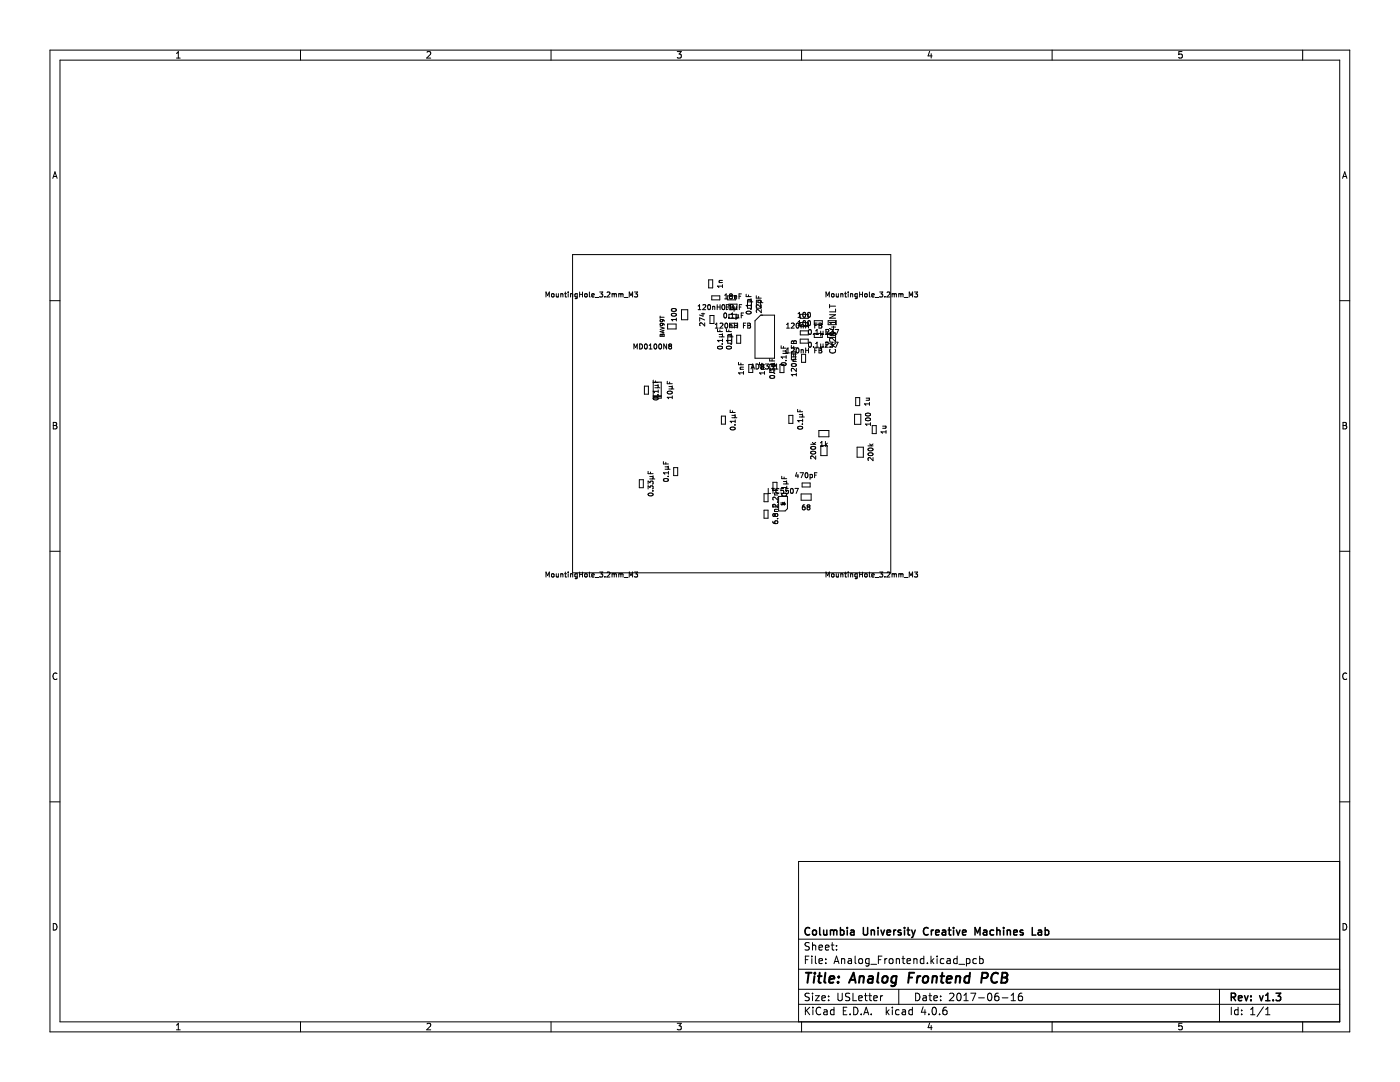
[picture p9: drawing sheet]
<svg xmlns="http://www.w3.org/2000/svg" width="279mm" height="216mm" viewBox="0 0 279 216" stroke-linecap="round" stroke-linejoin="round" font-family="sans-serif">
<g fill="none" stroke="#000" stroke-width=".2">
<path d="M10 10h259.4v195.9h-259.4zM12 12h255.4v191.9h-255.4zM35.2 11.6h.8M35.2 10.7l.4-.4v1.3M60 10v2M85.2 10.4l.5-.1 .3 .4-.8 .9h.8M110 10v2M135.2 10.3h.8l-.5 .5 .4 .1v.6l-.2 .1-.5-.1M160 10v2M185.5 10.2l-.3 1h.8M185.8 10.7v.9M210 10v2"/>
<path d="M235.9 10.3h-.6l-.1 .6 .2-.1h.4l.2 .2-.1 .5-.2 .1-.5-.1M260 10v2M10.5 35.6l.5-1.3 .4 1.3M10.7 35.2h.6M267.9 35.6l.5-1.3 .4 1.3M268.1 35.2h.6M109 59.3v-1l.3 .7 .3-.7v1M110.2 58.6h.2l.2 .2v.3l-.2 .2-.3-.2zM111 58.6l.1 .6h.3M111.4 58.6v.7M111.9 58.6v.7M111.9 58.7l.4-.1v.7"/>
<path d="M112.7 58.6h.4M112.8 58.3v.8l.3 .2M113.4 58.3v.1M113.4 58.6v.7M113.9 58.6v.7M113.9 58.7l.3-.1 .1 .7M114.3 50.8h63.5v63.5h-63.5zM115.2 58.6v.8l-.2 .2-.2-.1M115.2 58.6h-.3l-.2 .2 .1 .4h.4M115.7 58.3v1M115.7 58.7h.5M116.2 58.3v1"/>
<path d="M116.7 58.7h.5l-.1 .5h-.4zM117.6 58.3v.8l.2 .2M118.1 58.9l.5-.1-.1-.2h-.3l-.1 .1 .1 .5h.3M118.8 59.4h.7M119.7 58.3h.6l-.3 .3 .2 .1v.5h-.5M120.7 59.2v.1M121.2 58.4l.3-.1 .2 .2-.6 .8h.6M122.2 58.6v.7M122.2 58.7l.2-.1 .2 .1M122.6 58.7v.6M122.6 58.7l.1-.1h.3v.7M123.5 58.6v.7"/>
<path d="M123.5 58.7l.3-.1 .1 .1M123.9 58.7v.6M123.9 58.7l.2-.1h.2v.7M124.6 59.4h.7M125.6 59.3v-1l.3 .7 .3-.7v1M126.6 58.3h.6l-.3 .3 .3 .1v.5h-.6M141.4 55.8h.8v1.6h-.8zM142 59h1.6v.8h-1.6zM143.5 56.4h.7M144.2 56.8v.6M144.2 57.1h-1l.3 .3M144.2 56h-.6v.4"/>
<path d="M144.6 59.6h.6M144.6 58.9l.3-.3v1M145.2 59h1.6v.8h-1.6zM145.8 59.1l-.2 .2 .2 .3 .4-.2-.2-.3M145.8 59.1l-.2-.2 .2-.3 .4 .2-.2 .3M145.8 59.1h.2M146.6 59.1l.4-.1v.6M146.6 59v.6M147.5 59.1h.3M148 58.6h-.5v1M148.9 58.7v.5h1M149.2 59.9h.8v1.6h-.8z"/>
<path d="M149.2 59.8h.6M149.4 58.8v.4M149.8 59.8l.1 .1-.1 .3M149.9 59.6l-.1 .2M150.9 59v.5h1M151 59.9h.8v1.6h-.8zM151.4 59.2v.3M151.5 59.9l-.2 .2v.3M151.7 59.9l.2 .2v.3M164.8 59.3v-1l.4 .7 .3-.7v1M166 58.6h.3l.2 .2v.3l-.2 .2-.4-.2zM166.9 58.6v.6h.4"/>
<path d="M167.3 58.6v.7M167.8 58.7l.4-.1v.7M167.8 58.6v.7M168.6 58.6h.3M168.7 58.3v.8l.2 .2M169.3 58.3v.1M169.3 58.6v.7M169.7 58.7l.4-.1 .1 .7M169.7 58.6v.7M171.1 58.6v.8l-.2 .2-.2-.1M171.1 58.6h-.3l-.2 .2 .1 .4h.4M171.6 58.3v1"/>
<path d="M171.6 58.7h.5M172.1 58.3v1M172.7 58.6h.2l.2 .2v.3l-.2 .2-.3-.2zM173.5 58.3v.8l.2 .2M174 58.9l.5-.1-.1-.2h-.3l-.1 .1v.5h.4M174.7 59.4h.7M175.6 58.3h.6l-.4 .3 .3 .1v.5h-.5M176.6 59.2v.1M177 58.4l.4-.1 .2 .2-.6 .8h.6M178 58.7l.3-.1 .2 .1M178 58.6v.7M178.5 58.7l.1-.1h.2l.1 .7"/>
<path d="M178.5 58.7v.6M179.4 58.6v.7M179.4 58.7l.3-.1 .1 .1M179.8 58.7l.1-.1h.3v.7M179.8 58.7v.6M180.5 59.4h.7M181.5 59.3v-1l.3 .7 .3-.7v1M182.5 58.3h.6l-.3 .3 .3 .1v.5h-.6M10 60h2M126.5 69.6v-1l.3 .7 .4-.7v1M127.7 68.6a.51 .51 0 0 1 .5 .5 .51 .51 0 0 1-.5 .5zM128.6 77.1h.8v1.6h-.8z"/>
<path d="M128.7 68.7l.1-.1a.49 .49 0 0 1 .4 .6 .49 .49 0 0 1-.4 .4l-.2-.3zM129.6 69.6h.5M129.6 68.9l.2-.3v1M130.4 75.9v3.7a.51 .51 0 0 0 .5 .2 .51 .51 0 0 0 .4-.4 .66 .66 0 0 0-.9 .1M130.4 76.3h1M130.4 76.3h1.6v3.2h-1.6M130.4 79.1h1.6M130.4 79h1.6M130.6 68.7l.2-.1a.49 .49 0 0 1 .3 .6 .49 .49 0 0 1-.4 .4l-.2-.3zM130.7 77.4h1M130.7 76.9h.5M130.8 76v.3"/>
<path d="M131.2 76.9l.2 .1-.2 .4M131.3 78.8h.1M131.4 78.1h-1l.2 .3M131.4 76.8l-.2 .1M131.4 77.8v.6M131.6 68.7l.1-.1a.49 .49 0 0 1 .4 .6 .49 .49 0 0 1-.5 .4l-.1-.3zM131.7 63.1v.4M131.7 65.2l.8 .3-.8 .2M131.7 63.3h.8M132 66.7l-.2 .1-.1 .3h.8v-.4h-.2l-.2 .1M132 66.7l.1 .1M132.1 63.8l.1 .1v.2l-.4 .1-.1-.3 .2-.1h.5l.1 .3"/>
<path d="M132.1 64.5l.1 .2v.2h-.4l-.1-.2 .2-.2 .5 .1 .1 .3M132.1 66.8h.1M132.1 66.8v.3M132.3 66v.4M132.5 65.9l-.8 .3 .8 .2M133 68.6v1l-.5-1v1M133.2 76.1v.5h1M133.2 64.7h1.7v.9h-1.7zM133.3 78.1a.48 .48 0 0 1 .5-.1 .48 .48 0 0 1 .3 .5 .49 .49 0 0 1-.5 .2 .49 .49 0 0 1-.4-.5zM133.5 77.6h1M133.5 77.1h.5M133.6 76.2v.4"/>
<path d="M133.7 69.1l-.2-.2 .2-.3 .3 .2-.2 .3M133.7 69.1l-.2 .2 .2 .3 .3-.2-.2-.3M133.7 69.1h.1M134 77.1l.2 .2-.2 .3M134 61.7a.49 .49 0 0 1 .6-.2 .49 .49 0 0 1 .3 .5 .49 .49 0 0 1-.5 .2 .49 .49 0 0 1-.4-.5zM134.1 62.6a.48 .48 0 0 1 .5-.1 .48 .48 0 0 1 .3 .4 .49 .49 0 0 1-.5 .3 .49 .49 0 0 1-.4-.5zM134.2 79.3h-1l.3 .3M134.2 77l-.2 .1M134.2 79v.6M135 63.5v.5M135 63.8h-1l.3 .2M136 61.8h1.3v2h-1.3z"/>
<path d="M139.3 61.8h.6M139.3 61.1l.3-.3v1M140 62.6h.6M140.3 60.9l.4-.1 .1 .3-.6 .7h.6M140.3 62.5v.6l-.7-.3M140.6 64.4v.6l-.7-.6-.3 .2 .1 .4M140.6 63.8l-1-.4v.7M141.3 60.9l.2-.1a.53 .53 0 0 1 .3 .5 .53 .53 0 0 1-.3 .5l-.3-.4zM141.3 61.7h.1M141.7 63h.8v1.6h-.8zM142.2 61.1v.7M142.2 61.2h.4l.1 .6"/>
<path d="M142.8 65.5h.5M142.8 64.8l.2-.3v1M143.1 61.3h.6M143.1 60.8v1M143.2 65.7v.5h1M143.2 69.2a.49 .49 0 0 1 .6-.2 .49 .49 0 0 1 .3 .5 .49 .49 0 0 1-.5 .2 .49 .49 0 0 1-.4-.5zM143.5 66.7h.6M143.5 67.2h1M143.7 65.8v.4M143.7 60.8v1M143.7 64.6l.4-.1 .2 .3-.6 .7h.6M144.1 66.7l.1 .2-.1 .3"/>
<path d="M144.1 68.6h.1M144.2 67.6v.6M144.2 67.9h-1l.3 .3M144.2 66.6l-.1 .1M144.2 60.8h.1a.49 .49 0 0 1 .4 .5 .49 .49 0 0 1-.5 .4l-.1-.3zM144.6 62.5l.1-.1a.49 .49 0 0 1 .3 .6 .49 .49 0 0 1-.4 .4l-.1-.3zM144.8 64.5h.1a.49 .49 0 0 1 .3 .5 .49 .49 0 0 1-.4 .4l-.1-.3zM144.9 61.3h.4M145 65.7v.5h1M145 69.2a.49 .49 0 0 1 .6-.2 .49 .49 0 0 1 .3 .5 .49 .49 0 0 1-.5 .2 .49 .49 0 0 1-.4-.5zM145.1 61.7v.1M145.2 66.9h.8v1.6h-.8z"/>
<path d="M145.3 66.7h.5M145.3 67.2h1M145.4 60.8h-.5v1M145.4 65.8v.4M145.5 63.4h.1M145.5 60.7h1.6v.8h-1.6zM145.5 62.7h1.6v.8h-1.6zM145.6 64.5h1.6v.8h-1.6zM145.7 64.9h.3l.1 .6M145.7 64.8v.7M145.8 60.8v1M145.8 60.8l-.3 .3"/>
<path d="M145.8 60.8l.5 .1v.2l-.2 .2M145.8 61.3h.3M145.8 66.7l.2 .2-.2 .3M145.9 68.6h.1M145.9 62.7l.3-.3v1M145.9 63.4h.6M146 67.9h-1l.3 .3M146 67.6v.6M146 66.6l-.2 .1M146.1 61.3l.3 .2-.1 .2-.8 .1M146.5 61.6l.1 .2 .4-.2M146.5 61.1v1"/>
<path d="M146.6 64.9h.5M146.6 64.5v1M146.9 63.3l.1 .1 .4-.1M146.9 62.8v1M147 61.6l.1 .2M147 61.1v.5M147 66.9h.8v1.6h-.8zM147.1 64.5v1M147.4 63.3l.1 .1M147.4 62.8v.5M147.4 72.3v.5h1M147.5 61.3h.4"/>
<path d="M147.7 73.7h.7M147.9 72.4v.4M147.9 62.9h.4M148 60.8h-.5v1M148.4 64.9h.3M148.4 73.3h-.6v.4M148.4 74.1v.6M148.4 74.4h-1l.3 .3M148.4 62.4h-.5v1M148.8 64.5h-.4v1M149 62.2a.49 .49 0 0 1 .5-.2 .49 .49 0 0 1 .4 .5 .49 .49 0 0 1-.6 .2 .49 .49 0 0 1-.3-.5zM149.2 64.9h.4"/>
<path d="M149.2 64.5h.4l.2 .2-.2 .2 .2 .4-.2 .2h-.4zM149.2 60.2h1M149.4 72.7h.8v1.6h-.8zM149.8 61.7h.1M149.9 73.6l.3-1 .4 1M149.9 60.7v.5M149.9 60.9h-1l.3 .3M150 73.3h.5M150.9 72.6a.51 .51 0 0 1 .6 .5 .51 .51 0 0 1-.6 .5zM151.3 60.4h1M151.6 72.3v.5h1M151.8 62.9h2.8v8.6h-3.9v-7.5z"/>
<path d="M151.9 73.7h.7M151.9 60.8v.6l-.7-.6-.3 .2 .1 .4M151.9 61.8v.6l-.7-.6-.3 .2 .1 .3M152 62.9h.1M152 73.1l-.2-.2 .2-.3 .4 .2-.2 .3M152 73.1l-.2 .2 .2 .4M152 73.1h.2M152.1 72.5v.3M152.2 73.1l.2 .2v.2h-.5M152.6 74.4h-1l.3 .3M152.6 74.1v.6M152.6 73.3h-.5l-.2 .3"/>
<path d="M152.7 72.6h.7l-.4 .4 .3 .1v.4h-.6M153.6 71.5v.5h1M153.6 72.7h.8v1.6h-.8zM153.7 75.1a.49 .49 0 0 1 .5-.2 .49 .49 0 0 1 .4 .5 .49 .49 0 0 1-.6 .2 .49 .49 0 0 1-.3-.5zM153.7 72.6h.6l-.3 .4 .3 .1v.4h-.6M153.9 73.1h1M153.9 72.6h.6M154.1 71.7v.3M154.5 72.6l.1 .1-.1 .4M154.5 74.5h.1M154.6 73.5v.6M154.6 73.8h-1l.3 .3"/>
<path d="M154.6 72.4l-.1 .2M154.7 73.6h.6M154.7 72.9l.3-.3v1M155.7 72.7h.8v1.6h-.8zM155.9 69v.5h1M155.9 72.5a.49 .49 0 0 1 .6-.2 .49 .49 0 0 1 .3 .5 .49 .49 0 0 1-.5 .2 .49 .49 0 0 1-.4-.5zM156.2 70.5h1M156.2 70h.6M156.4 69.1v.4M156.8 70l.1 .2-.1 .3M156.8 71.9h.1M156.9 69.9l-.1 .1"/>
<path d="M156.9 70.9v.6M156.9 71.2h-1l.3 .3M157 65.5h.5M157 64.8l.3-.3v1M157 69.7l.3-.3v1M157 70.4h.5M157.9 68.9v.5h1M157.9 71.2h1M157.9 70.6h1M157.9 64.6l.4-.1 .2 .3-.6 .7h.6M157.9 70.2h.8v1.6h-.8zM158 72.7a.49 .49 0 0 1 .5-.2 .49 .49 0 0 1 .4 .5 .49 .49 0 0 1-.6 .2 .49 .49 0 0 1-.3-.5z"/>
<path d="M158 68.1l.2-.1 .2 .2 .3-.2 .2 .2v.3h-1zM158.1 69.4l-.2 .1M158.3 72.1h.6M158.3 69.4l.2 .2v.3l-.6 .5h.6M158.4 68.2v.3M158.4 69.1v.3M158.4 70.6v.6M158.9 73.5v.6l-.7-.6-.3 .2 .1 .4M158.9 74.5v.5M158.9 74.7h-1l.3 .3M158.9 71.7h-.6l.1 .4M159 69.5l.1-.1a.49 .49 0 0 1 .4 .5 .49 .49 0 0 1-.5 .5l-.1-.4z"/>
<path d="M159 64.5h.1a.49 .49 0 0 1 .4 .5 .49 .49 0 0 1-.5 .4l-.1-.3zM159.3 63.3h.5M159.3 62.6l.2-.3v1M159.3 65h.5M159.3 64.3l.3-.3v1M159.7 62.7h1.6v.8h-1.6zM159.7 64.4h1.6v.8h-1.6zM159.7 67.7h1.6v.8h-1.6zM159.7 66h1.6v.8h-1.6zM159.9 69.9l.4-.1v.6M159.9 64.9h.4v.6M159.9 64.8v.7"/>
<path d="M159.9 69.8v.6M160 70.7h.8v1.6h-.8zM160.4 62.4l.1-.1a.49 .49 0 0 1 .3 .5 .49 .49 0 0 1-.4 .5l-.2-.4zM160.8 64.9h.6M160.8 69.4v1M160.8 69.9h.6M160.8 64.6l-.2 .4a.49 .49 0 0 1-.4-.5 .49 .49 0 0 1 .5-.5l.1 .4v1.1M161.3 62.4l.1-.1a.49 .49 0 0 1 .4 .5 .49 .49 0 0 1-.5 .5l-.1-.4zM161.3 64h.1a.49 .49 0 0 1 .4 .5 .49 .49 0 0 1-.5 .4l-.1-.3zM161.4 64.5v1M161.4 69.4v1M161.4 68.4l.2-.1a.49 .49 0 0 1 .3 .5 .49 .49 0 0 1-.4 .4l-.1-.3z"/>
<path d="M161.5 65.8l.1-.1a.49 .49 0 0 1 .3 .6 .49 .49 0 0 1-.4 .4l-.1-.3zM162.4 66.6v.1M162.4 69.2v.1M162.5 64h1.6v.8h-1.6zM162.5 66.5h1.6v.8h-1.6zM162.6 64.9h.3M162.6 69.9h.3M162.8 68.6l.3-.3v1M162.8 66.7h.6M162.8 66l.3-.3v1M162.8 69.3h.6M163.1 64.5h-.5v1"/>
<path d="M163.1 69.4h-.5v1M163.5 64.5h.3l.2 .2-.2 .2 .2 .4-.2 .2h-.3zM163.5 69.4h.3l.2 .2-.2 .3 .2 .3-.2 .2h-.3zM163.5 64.9h.3M163.5 69.9h.3M163.8 66.6l.1 .1 .4-.1M163.8 66.1v1M163.8 68.6v1M163.8 69.1l.1 .2 .4-.2M164.3 66.6l.1 .1M164.3 66.1v.5M164.3 68.6v.5"/>
<path d="M164.3 69.1l.1 .2M164.8 68.3l-.1 .1M164.8 68.3v1M164.8 66.2h.4M164.8 68.3h.5M164.8 68.8h.4M164.9 68.3h-.1M165 65.7l-.2 .1M165.1 68.3l.2 .2-.1 .2-.5 .6h.6M165.2 66.5h1.6v.8h-1.6zM165.2 65.7l.2 .2v.3l-.6 .5h.6M165.3 64h1.6v.8h-1.6z"/>
<path d="M165.3 65.7h-.5v1M165.6 62.8h1.2l-1.2 .7h1.2M165.6 60.7v.7M165.6 68.5l1.2 .8M165.6 61.1h1.2M165.6 68.3h.6l-.3 .4 .3 .1v.4h-.6M165.7 69.7a.53 .53 0 0 0 .5 .8 .53 .53 0 0 0 .4-.8M165.7 65.7h.7l-.4 .4 .3 .1v.4h-.6M166 65.3h.8M166.4 65.1v.7l-.9-.3M166.6 68.3h.6l-.4 1M166.7 65.7h.7l-.5 1"/>
<path d="M166.8 66.6a.68 .68 0 0 0-1.2 .1 .75 .75 0 0 0 1.2 0M166.8 64.3h-1.2l.3 .4M166.8 61.7v.5h-1.2M166.8 64v.7M166.8 67.4v.8l-.9-.8-.3 .3 .1 .4M166.8 68.5l-1.2 .8M170.8 79.3h.8v1.6h-.8zM172.9 79.4h.6M173.4 79.4l.1 .4-.6 .1M267.4 60h2M10.6 84.3h.5l.2 .2-.2 .4 .2 .1 .1 .3-.3 .3h-.5zM10.6 84.9h.5"/>
<path d="M127.6 95.7h.8v1.6h-.8zM129.3 94v.5h1M129.3 96.6v-.6l.4 .3 .1-.3h.4v.6M129.3 97.6v-.7l.4 .4 .1-.3h.4v.6M129.4 98.5a.49 .49 0 0 1 .6-.2 .49 .49 0 0 1 .3 .5 .49 .49 0 0 1-.6 .2 .49 .49 0 0 1-.3-.5zM129.7 95.6h1M129.7 95.1h.5M129.8 94.2v.3M130.2 95.1l.1 .1-.1 .4M130.2 97.9h.1M130.3 94.9l-.1 .2M132.4 92.1v.5h1"/>
<path d="M132.4 95.6a.49 .49 0 0 1 .6-.2 .49 .49 0 0 1 .4 .5 .49 .49 0 0 1-.6 .2 .49 .49 0 0 1-.4-.5zM132.7 93.6h1M132.7 93.2h.6M132.9 92.2v.4M133.3 93.2l.1 .1-.1 .3M133.3 95.1h.1M133.4 93l-.1 .2M133.4 94.1v.5M133.4 94.3h-1l.3 .3M134.4 93.3h.8v1.6h-.8zM144 83h.8v1.6h-.8zM145.7 81.8v.5h1"/>
<path d="M145.8 85.4a.49 .49 0 0 1 .5-.3 .49 .49 0 0 1 .4 .5 .49 .49 0 0 1-.6 .3 .49 .49 0 0 1-.3-.5zM146.1 83.4h1M146.1 82.9h.5M146.2 82v.3M146.6 82.9l.1 .1-.1 .4M146.6 84.8h.1M146.7 83.8v.6M146.7 84.1h-1l.3 .3M146.7 82.7l-.1 .2M152.5 98.5h.8v1.6h-.8zM153.3 97.5v1h.5M154 97.5h.6"/>
<path d="M154.2 97.4v.5h1M154.6 98.8h.6M154.7 97.5v.4M155.1 97.8v-1.6h-.8v2.3M155.2 99.2v.6l-.7-.6-.3 .2 .1 .4M155.2 98.3l-.6 .1 .1 .4M155.4 99.1h1.7v2.4l-.4 .5h-1.3zM155.5 97.6a.44 .44 0 0 0-.7 .4 .44 .44 0 0 0 .7 .4M156 95v.5h1M156.1 98.6a.49 .49 0 0 1 .5-.3 .49 .49 0 0 1 .4 .5 .49 .49 0 0 1-.6 .3 .49 .49 0 0 1-.3-.5zM156.3 96.6h1M156.3 96.1h.6"/>
<path d="M156.4 97.5h-.5l-.1 .4h.5l.1 .5h-.6M156.5 95.2v.3M156.9 96.1l.1 .1-.1 .4M156.9 98h.1M157 97v.6M157 97.3h-1l.3 .3M157 95.9l-.1 .2M157.3 97.5h-.5v.4h.5v.5h-.5M157.4 82.9h.8v1.6h-.8zM157.9 97.5h.1a.49 .49 0 0 1 .3 .5 .49 .49 0 0 1-.4 .4l-.2-.3zM158.6 97.5h.7l-.4 1M159 94.3l-.2 .7h.6"/>
<path d="M159.2 81.7v.5h1M159.2 85.2a.49 .49 0 0 1 .6-.2 .49 .49 0 0 1 .3 .5 .49 .49 0 0 1-.5 .2 .49 .49 0 0 1-.4-.5zM159.2 94.7v.6M159.5 83.2h1M159.5 82.7h.5M159.7 81.8v.4M159.7 94.3h.6l-.4 1M159.9 98.6h2v1.2h-2zM160 82.7l.2 .2-.2 .3M160.1 96.4h1.6v.8h-1.6zM160.1 84.6h.1M160.2 83.6v.6"/>
<path d="M160.2 83.9h-1l.3 .3M160.2 82.6l-.2 .1M160.8 94.4l.1-.1a.49 .49 0 0 1 .4 .5 .49 .49 0 0 1-.5 .5l-.1-.4zM161.7 94.7h.3l.1 .2-.1 .4h-.3M161.7 94.7v1M161.8 88.7h1M161.8 89.2a.49 .49 0 0 1 .6-.2 .49 .49 0 0 1 .3 .5 .49 .49 0 0 1-.5 .2 .49 .49 0 0 1-.4-.5zM161.8 90.2a.49 .49 0 0 1 .6-.2 .49 .49 0 0 1 .3 .5 .49 .49 0 0 1-.5 .2 .49 .49 0 0 1-.4-.5zM162.1 88.3l.4 .4M162.6 94.8h.3M162.8 91v.6l-.7-.6-.3 .2 .1 .4M162.8 88.3l-.4 .3"/>
<path d="M163 94.3h-.4v1M163.4 85.9h2v1.3h-2zM163.7 88.4l.3-.3v1M163.7 89.1h.6M163.8 88.9h1.3v2h-1.3zM164.7 88.1v1M164.8 88.7l.3 .4M165.1 88.4l-.4 .4M170.5 82.7h1.3v2h-1.3zM171.1 89.2h1.2v2h-1.2zM172.8 83.5a.49 .49 0 0 1 .5-.2 .49 .49 0 0 1 .4 .5 .49 .49 0 0 1-.6 .2 .49 .49 0 0 1-.3-.5zM172.8 82.5a.48 .48 0 0 1 .6-.1 .48 .48 0 0 1 .3 .5 .49 .49 0 0 1-.6 .2 .49 .49 0 0 1-.3-.5z"/>
<path d="M173.2 89h1M173.3 90.5a.49 .49 0 0 1 .5-.2 .49 .49 0 0 1 .4 .5 .49 .49 0 0 1-.6 .2 .49 .49 0 0 1-.3-.5zM173.3 89.5a.49 .49 0 0 1 .5-.2 .49 .49 0 0 1 .4 .5 .49 .49 0 0 1-.6 .2 .49 .49 0 0 1-.3-.5zM173.5 80.3v.6M173.5 80.6h-1l.3 .3M173.6 88.6l.3 .4M173.7 84.6h-1l.3 .3M173.7 84.3v.6M174.1 84.9h.8v1.6h-.8zM174.2 91.3v.6l-.7-.6-.3 .2 .1 .4M174.2 88.6l-.4 .3M176.2 85h.6"/>
<path d="M176.7 85l.1 .4-.6 .1M176.8 85.9v.6M176.8 86.2h-1l.3 .3M268 84.3h.5l.2 .2-.2 .4 .2 .1 .1 .3-.3 .3h-.5zM268 84.9h.5M10 110h2M109 115.1v-1l.3 .8 .3-.8v1M110.1 114.6h.4v.5l-.4-.1zM111 114.5l.1 .6 .3-.1M111.4 114.5v.6M111.9 114.6l.4-.1v.6M111.9 114.5v.6"/>
<path d="M112.7 114.5h.4M112.8 114.1v.9l.3 .1M113.4 114.1v.1M113.4 114.5v.6M113.9 114.6l.3-.1 .1 .6M113.9 114.5v.6M115.2 114.5h-.3l-.2 .2 .1 .4h.4M115.2 114.5v.8l-.2 .2-.2-.1M115.7 114.1v1M115.7 114.6h.5M116.2 114.1v1M116.7 114.6h.5l-.1 .5-.4-.1z"/>
<path d="M117.6 114.1v.9l.2 .1M118.1 114.8l.5-.1-.1-.2h-.3l-.1 .1 .1 .5h.3M118.8 115.2h.7M119.7 114.1h.6l-.3 .4 .2 .1v.4h-.5M120.7 115v.1M121.2 114.2l.3-.1 .2 .3-.6 .7h.6M122.2 114.6l.2-.1 .2 .1M122.2 114.5v.6M122.6 114.6l.1-.1h.3v.6M122.6 114.6v.5M123.5 114.6l.3-.1 .1 .1M123.5 114.5v.6"/>
<path d="M123.9 114.6l.2-.1h.2v.6M123.9 114.6v.5M124.6 115.2h.7M125.6 115.1v-1l.3 .8 .3-.8v1M126.6 114.1h.6l-.3 .4 .3 .1v.4h-.6M152.5 101.8h.8v1.6h-.8zM154.2 104l.3 .4 .5 .1 .2-.2-.1-.3h-.4l-.1 .3 .2 .2M154.2 100.7v.5h1M154.2 101.1l.1 .1M154.6 102.1h.6M154.7 102.7l-.2-.2-.3 .2 .2 .4 .3-.2M154.7 102.7l.2-.2 .3 .2-.2 .4-.3-.2"/>
<path d="M154.7 102.7v.2M154.7 100.8v.4M155.1 100.2h.1M155.1 103.5h.1M155.2 100.6v.6l-.5-.5-.3-.1-.2 .2M155.2 101.6l-.6 .1 .1 .4M155.9 100.2v.5M155.9 100.7h.1M156.2 100.2l-.1 .5h-.2M156.4 100.5h.3l-.1 .2h-.2M156.4 100.7h.1M156.6 100.2l-.2 .2v.3"/>
<path d="M160.6 100.7l-.4 .3-.1 .5 .2 .2 .3-.1v-.4l-.3-.1-.2 .2M161.3 101.2l-.2 .2 .2 .3 .3-.2-.1-.3M161.3 101.2l-.2-.2 .2-.3 .3 .2-.1 .3M161.3 101.2h.2M164.8 115.1v-1l.4 .8 .3-.8v1M166 114.6h.4v.5l-.4-.1zM166.9 114.5v.6l.4-.1M167.3 114.5v.6M167.8 114.6l.4-.1v.6M167.8 114.5v.6M168.6 114.5h.3M168.7 114.1v.9l.2 .1"/>
<path d="M169.3 114.1v.1M169.3 114.5v.6M169.7 114.6l.4-.1 .1 .6M169.7 114.5v.6M171.1 114.5h-.3l-.2 .2 .1 .4h.4M171.1 114.5v.8l-.2 .2-.2-.1M171.6 114.6h.5M171.6 114.1v1M172.1 114.1v1M172.6 114.6h.4v.5l-.4-.1zM173.5 114.1v.9l.2 .1M174 114.8l.5-.1-.1-.2h-.3l-.1 .1v.5h.4"/>
<path d="M174.7 115.2h.7M175.6 114.1h.6l-.4 .4 .3 .1v.4h-.5M176.6 115v.1M177 114.2l.4-.1 .2 .3-.6 .7h.6M178 114.6l.3-.1 .2 .1M178 114.5v.6M178.5 114.6l.1-.1h.2l.1 .6M178.5 114.6v.5M179.4 114.5v.6M179.4 114.6l.3-.1 .1 .1M179.8 114.6l.1-.1h.3v.6M179.8 114.6v.5"/>
<path d="M180.5 115.2h.7M181.5 115.1v-1l.3 .8 .3-.8v1M182.5 114.1h.6l-.3 .4 .3 .1v.4h-.6M267.4 110h2M11.4 134.4a.62 .62 0 0 0-.9 .4 .62 .62 0 0 0 .6 .8l.3-.1M268.8 134.4a.62 .62 0 0 0-.9 .4 .62 .62 0 0 0 .6 .8l.3-.1M10 160h2M267.4 171.9h-108v32M267.4 160h2M10.6 184.3a.66 .66 0 0 1 .8 .6 .66 .66 0 0 1-.8 .7zM159.4 197.4h108M159.4 193.4h108"/>
<path d="M159.4 187.4h108M160.7 191.5h.5M161.4 190.8h-.7v1.5M161.5 198.3l-.6-.1-.2 .1v.5l.7 .2 .1 .4-.3 .3-.5-.1M161.5 188.2l-.6-.1-.2 .1v.5l.7 .2 .1 .4-.3 .3-.5-.1M162 190.8v.1M162 191.3v1M162.2 188.1v1.5M162.2 198.2v.1M162.2 198.7v1M162.2 188.7l.2-.1 .3 .1 .1 .9M162.7 198.7h.8l-.8 1h.8"/>
<path d="M162.7 190.8v1.3l.2 .2M163.4 191.8l.8-.2-.1-.2-.4-.1-.3 .2 .1 .7h.6M163.4 189.1l.8-.2-.1-.2-.4-.1-.3 .2 .1 .7h.6M164 199.2l.7-.2v-.2l-.5-.1-.2 .2 .1 .7h.6M164.7 189.1l.7-.2v-.2l-.5-.1-.2 .2 .1 .7h.6M164.8 192.1v.2M164.8 191.4v.1M165.4 198.8v.1M165.4 199.5v.2M165.9 188.6h.5M166.1 188.1v1.3l.3 .2M166.4 192.3l.5-1.5 .5 1.5"/>
<path d="M166.6 191.9h.7M166.9 189.4v.2M166.9 188.7v.1M167.2 198.2v1.2l.3 .3h.3l.3-.3v-1.2M167.9 191.4l.3-.1 .3 .1 .1 .9M167.9 191.3v1M169.3 191.4h.6v.9M169.6 198.3l-.6-.1-.3 .3 .2 .3 .6 .3v.4l-.2 .2-.6-.1M169.9 191.6l-.5 .1-.2 .2 .2 .4 .5-.1M170.2 198.2v1.5h.7M170.7 190.8v1.3l.2 .2M171.4 199.2l.7-.2-.1-.2-.4-.1-.2 .2v.7h.6"/>
<path d="M171.4 191.4l.3-.1 .4 .1 .1 .6-.2 .2-.3 .1-.3-.2zM172.5 198.7h.6M172.7 198.2v1.3l.4 .2M173.4 198.7h.5M173.4 191.4l-.4-.1-.3 .3 .2 .6h.5M173.4 191.3v1.2l-.2 .3-.4-.1M173.6 198.2v1.3l.3 .2M173.8 192.4h1.1M174.4 199.2l.7-.2-.1-.2-.4-.1-.2 .2v.7h.6M175.3 191.5h.5M175.7 198.7v1M176 190.8h-.7v1.5"/>
<path d="M176.2 198.7l-.5 .3M176.6 191.3v1M177 191.3l-.4 .3M177.5 191.4l.2-.1 .5 .1v.6l-.1 .2-.4 .1-.2-.2zM178.9 191.4l.2-.1 .3 .1 .1 .9M178.9 191.3v1M179.4 197.4v3M180 191.3h.6M180.2 190.8v1.3l.4 .2M181 191.8l.7-.2v-.2l-.5-.1-.2 .2 .1 .7h.6M182.4 191.4l.2-.1 .3 .1 .1 .9M182.4 191.3v1"/>
<path d="M182.7 198.2a.76 .76 0 0 1 .9 .7 .76 .76 0 0 1-.9 .8zM184.2 198.8h.6l.1 .9M184.4 191.4l-.5-.1-.2 .3 .1 .6h.6M184.4 190.8v1.5M184.9 199l-.5 .1-.2 .2 .2 .4 .5-.1M185.1 192.1v.2M185.4 198.7h.5M185.6 198.2v1.3l.3 .2M185.8 190.8v1.5M185.9 191.7l.5 .6M186.4 199.2l.7-.2-.1-.2-.4-.1-.2 .2v.7h.6M186.4 191.3l-.6 .6"/>
<path d="M187 190.8v.1M187 191.3v1M187.7 199.5v.2M187.7 198.8v.1M188.4 191.4l-.5-.1-.2 .3 .1 .6h.6M189 191.4h.6l.1 .9M189.5 198.3l.6-.1 .3 .4-1 1.1h1M189.7 191.6l-.5 .1-.3 .2 .3 .4 .5-.1M191 191.4l-.4-.1-.3 .3 .1 .6h.6M191 190.8v1.5M191.1 198.3l.2-.1a.8 .8 0 0 1 .5 .7 .8 .8 0 0 1-.5 .8l-.2-.2-.2-.4zM191.4 192.4h1.1"/>
<path d="M192.4 199.7h.8M192.4 198.6l.4-.4v1.5M192.9 191.4l.4-.1 .3 .3-.2 .6h-.5M192.9 191.3v1.5M193.7 198.2h1l-.6 1.5M194.9 191.4l-.5-.1-.2 .3 .1 .6h.6M195.3 199.1h1.1M195.5 191.4l.4-.1 .3 .3-.1 .6h-.6M195.5 190.8v1.5M197.2 198.3l.2-.1a.8 .8 0 0 1 .6 .7 .8 .8 0 0 1-.6 .8l-.2-.2-.1-.4zM199.2 198.2l-.4 .1a1.01 1.01 0 0 0 0 1.4l.5-.2 .1-.5-.3-.2h-.4l-.2 .2M200 199.1h1.2"/>
<path d="M201.8 199.7h.9M201.8 198.6l.4-.4v1.5M203.9 198.2l-.4 .1a1.01 1.01 0 0 0 0 1.4l.5-.2 .1-.5-.3-.2h-.3l-.3 .2M243.4 197.4v6.5M268 184.3a.66 .66 0 0 1 .8 .6 .66 .66 0 0 1-.8 .7zM35.2 204.6l.4-.4v1.3M35.2 205.5h.8M60 203.9v2M85.2 204.3l.5-.1 .3 .4-.8 .9h.8M110 203.9v2M135.2 204.2h.8l-.5 .5 .4 .1v.6l-.2 .1-.5-.1M159.4 200.4h108"/>
<path d="M160 203.9v2M160.7 201v1.5M160.9 201.6l.7 .9M161.6 201l-.9 .8M162.2 201v.1M162.2 201.5v1M163.8 201.1a.71 .71 0 0 0-1 .5 .71 .71 0 0 0 .7 .9l.3-.2M164.4 201.6h.6l.1 .9M165.1 201.8l-.5 .1-.2 .2 .2 .4 .5-.1M166.4 201.6l-.4-.1-.3 .3 .2 .6h.5M166.4 201v1.5M168.3 201.7h.5"/>
<path d="M169 201h-.7v1.5h.7M169.7 202.3v.2M170.4 201a.76 .76 0 0 1 .8 .7 .76 .76 0 0 1-.8 .8zM171.9 202.3v.2M172.4 202.5l.5-1.5 .5 1.5M172.5 202.1h.7M173.9 202.3v.2M176.9 201v1.5M177 201.9l.4 .6M177.4 201.5l-.5 .6M178.1 201v.1M178.1 201.5v1"/>
<path d="M179.4 201.6l-.4-.1-.3 .3 .2 .6h.5M180.1 201.6h.6v.9M180.7 201.8l-.5 .1-.2 .2 .2 .4 .5-.1M182.1 201.6l-.4-.1-.3 .3 .1 .6h.6M182.1 201v1.5M184.2 200.9l-.3 1.1h.9M184.6 201.5v1M185.4 202.3v.2M185.5 204.1l-.3 1h.8M185.8 204.6v.9M186.2 201.1l.2-.1a.8 .8 0 0 1 .5 .7 .8 .8 0 0 1-.5 .8l-.2-.2-.2-.4zM187.5 202.3v.2"/>
<path d="M188.9 201l-.5 .1a1.01 1.01 0 0 0 0 1.4l.5-.2 .1-.5-.3-.2h-.3l-.2 .2M210 203.9v2M235.9 204.2h-.6l-.1 .6 .2-.1h.4l.2 .2-.1 .5-.2 .1-.5-.1M245.7 201v1.5M247.1 201.6l-.4-.1-.3 .3 .1 .6h.6M247.1 201v1.5M247.8 202.3v.2M247.8 201.6v.1M249.6 202.5h.8M249.6 201.4l.4-.4v1.5M252.2 200.9l-1.3 1.9M252.6 201.4l.4-.4v1.5"/>
<path d="M252.6 202.5h.8M260 203.9v2"/>
</g>
<g fill="none" stroke="#000" stroke-width=".3">
<path d="M161.6 185.2a.71 .71 0 0 0-1 .5 .71 .71 0 0 0 .7 .9l.3-.2M162.2 185.7l.2-.1 .5 .1v.6l-.1 .2-.4 .1-.2-.2zM163.6 185.1v1.3l.2 .2M164.4 185.6v.9l.4 .1 .2-.2M165 185.6v1M165.7 185.7l.5-.1 .2 .2M165.7 185.6v1M166.4 185.8l.2-.2 .3 .1 .1 .9M166.4 185.8v.8M167.7 185.7l.5-.1 .2 .3-.1 .6h-.6M167.7 185.1v1.5M169.1 185.1v.1"/>
<path d="M169.1 185.6v1M169.8 185.7h.6v.9M170.4 185.9l-.5 .1-.2 .2 .2 .4 .5-.1M172.3 185.1v1.2l.3 .3h.3l.3-.3v-1.2M173.9 185.7l.2-.1 .3 .1 .1 .9M173.9 185.6v1M175.2 185.1v.1M175.2 185.6v1M175.8 185.6l.4 1 .3-1M177 186.1l.7-.2v-.2l-.5-.1-.2 .2 .1 .7h.6M178.4 185.6v1M178.8 185.6l-.4 .3"/>
<path d="M179.8 185.7l-.4-.1-.2 .2 .1 .2 .5 .2v.3h-.6M180.5 185.1v.1M180.5 185.6v1M181 185.6h.6M181.2 185.1v1.3l.4 .2M181.9 185.6l.4 1M182.3 186.6l-.4 .5M182.7 185.6l-.4 1M185.2 185.2a.71 .71 0 0 0-1 .5 .71 .71 0 0 0 .7 .9l.3-.2M185.9 185.6v1M186.3 185.6l-.4 .3M186.7 186.1l.7-.2v-.2l-.5-.1-.2 .2 .1 .7h.6"/>
<path d="M188.1 185.7h.6v.9M188.7 185.9l-.5 .1-.2 .2 .2 .4 .5-.1M189.2 185.6h.6M189.4 185.1v1.3l.4 .2M190.3 185.1v.1M190.3 185.6v1M190.9 185.6l.3 1 .4-1M192.1 186.1l.7-.2-.1-.2-.4-.1-.2 .2 .1 .7h.5M194.6 186.6v-1.5l.5 1.1 .5-1.1v1.5M196.3 185.7h.6v.9M196.9 185.9l-.5 .1-.2 .2 .2 .4 .5-.1M198.3 185.7l-.4-.1-.3 .3 .1 .6h.6"/>
<path d="M198.9 185.7l.3-.1 .3 .1 .1 .9M198.9 185.1v1.5M200.3 185.1v.1M200.3 185.6v1M201 185.7l.2-.1 .4 .1 .1 .9M201 185.6v1M202.3 186.1l.7-.2-.1-.2-.4-.1-.2 .2 .1 .7h.5M204.2 185.7l-.4-.1-.2 .2 .1 .2 .5 .2v.3h-.6M206 185.1v1.5h.7M207.2 185.7h.6l.1 .9M207.9 185.9l-.5 .1-.2 .2 .2 .4 .5-.1M208.6 185.7l.4-.1 .3 .3-.1 .6h-.6"/>
<path d="M208.6 185.1v1.5M245.7 199l.7-.1 .2-.2-.1-.4-.2-.1h-.6v1.5M246.1 199l.5 .7M247.2 199.2l.7-.2-.1-.2-.4-.1-.2 .2v.7h.6M248.4 198.7l.3 1 .4-1M249.7 199.5v.2M249.7 198.8v.1M251.4 198.7l.3 1 .4-1M252.6 199.7h.8M252.6 198.6l.4-.4v1.5M254.1 199.5v.2M254.7 198.2h.9l-.5 .6 .4 .1v.6l-.2 .2-.6-.2"/>
</g>
<g fill="none" stroke="#000" stroke-width=".4">
<path d="M160.8 194.1h1.2M161.4 194.1l-.3 2M162.6 194.8l-.2 1.3M162.6 194.1v.2M163.2 194.8h.8M163.6 194.1l-.2 1.7v.2l.4 .1M164.7 194.1l-.2 1.7 .3 .3M165.5 195.4l1-.2-.1-.3h-.7l-.2 .9 .2 .3 .6-.1M167.3 195.9l-.1 .2M167.4 194.9v.2M169.4 196.1l.9-2 .5 2M169.7 195.5h.9"/>
<path d="M171.6 195a.49 .49 0 0 1 .8 .1l-.1 1M171.6 194.8l-.2 1.3M173.4 194.9h.8l-.1 1.2M174.2 195.2l-.7 .1a.4 .4 0 0 0-.3 .4 .4 .4 0 0 0 .2 .4l.7-.1M175.3 194.1l-.2 1.7 .2 .3M176.2 195a.52 .52 0 0 1 .6-.2 .52 .52 0 0 1 .4 .4l-.1 .5a.55 .55 0 0 1-.5 .4 .55 .55 0 0 1-.5-.4zM178.9 194.9a.66 .66 0 0 0-1 .3v.5l.1 .3h.8M178.9 194.8l-.2 1.6a.6 .6 0 0 1-.9 .3M181.4 195.1h.6M182.4 194.1h-.9l-.3 2M183.1 194.8l-.1 1.3M183.7 194.8l-.4 .1-.2 .3"/>
<path d="M184.3 195a.52 .52 0 0 1 .6-.2 .52 .52 0 0 1 .4 .4l-.1 .5a.55 .55 0 0 1-.5 .4 .55 .55 0 0 1-.6-.4zM186.1 195a.49 .49 0 0 1 .9 .1l-.1 1M186.2 194.8l-.2 1.3M187.7 194.8h.8M188.1 194.1l-.3 1.7 .1 .2 .4 .1M188.9 195.4l1-.2v-.3h-.8l-.2 .9 .2 .3 .6-.1M190.8 195a.49 .49 0 0 1 .9 .1l-.2 1M190.8 194.8l-.1 1.3M193.5 194.9a.66 .66 0 0 0-1 .3l-.1 .5 .2 .3h.7M193.6 194.1l-.3 2M195.9 195.2l1-.1a.52 .52 0 0 0 .3-.5 .52 .52 0 0 0-.4-.5h-.7l-.3 2M199.2 194.3a.88 .88 0 0 0-1 0 .88 .88 0 0 0-.4 .9 .69 .69 0 0 0 .3 .8 .69 .69 0 0 0 .9-.1"/>
<path d="M199.9 195.1h.7M200.1 194.1l.8 .1a.51 .51 0 0 1 .1 .5 .51 .51 0 0 1-.4 .4l.3 .1a.58 .58 0 0 1-.3 .9h-.8z"/>
</g>
</svg>
